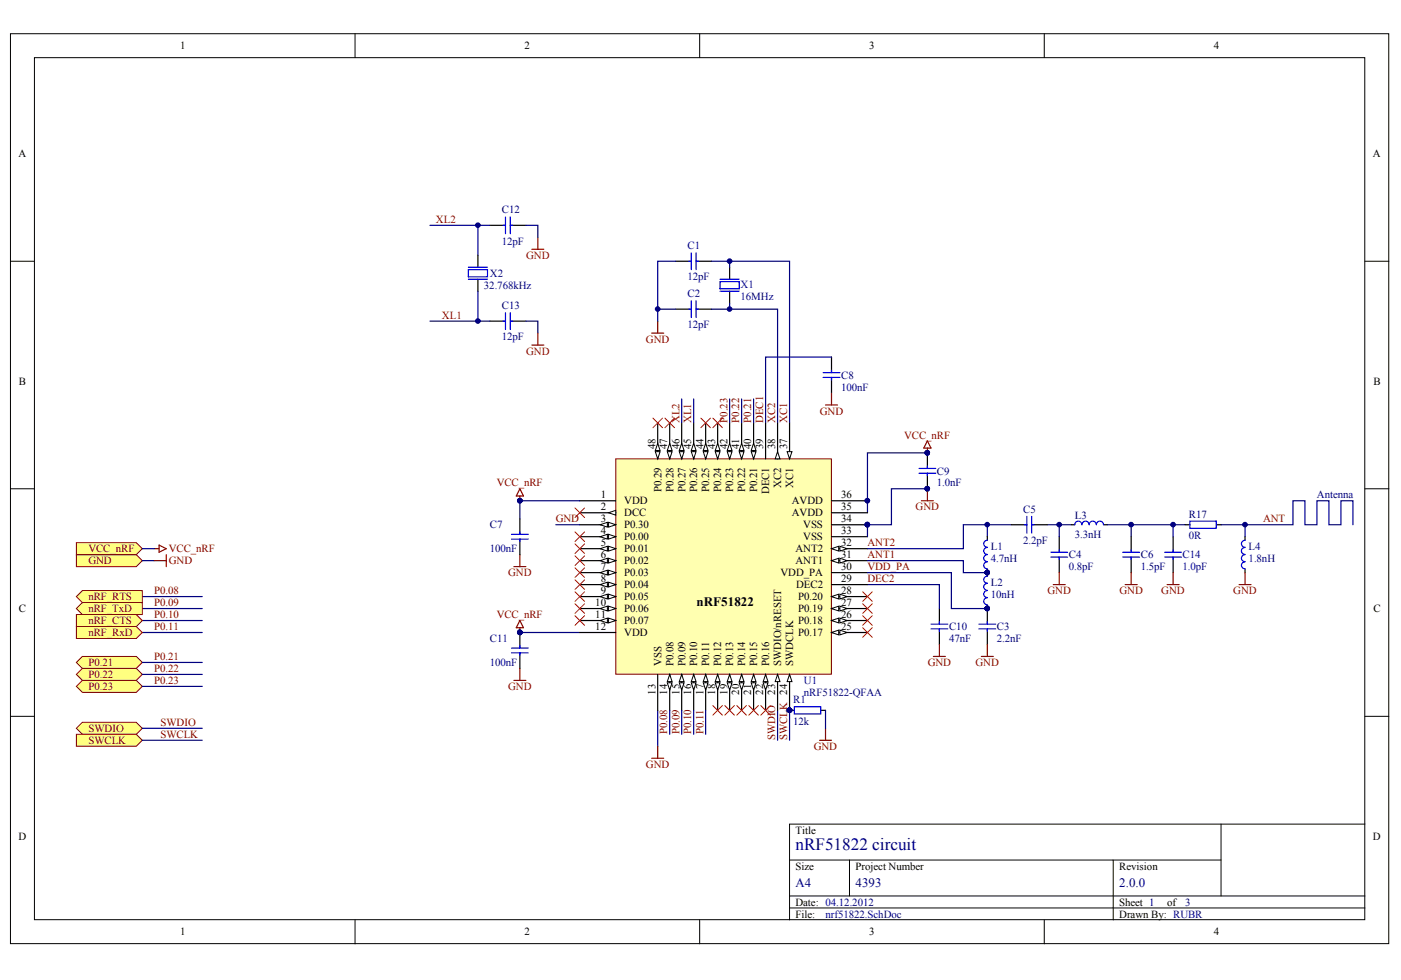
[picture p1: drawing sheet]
<svg xmlns="http://www.w3.org/2000/svg" width="289mm" height="202mm" viewBox="0 0 289 202" stroke-linecap="round" stroke-linejoin="round" font-family="sans-serif">
<defs><g id="words">
<text font-size="3.6" fill="#000080" x="164" y="175.4">nRF51822 circuit</text>
<text font-size="2.7" x="143.7" y="124.9">nRF51822</text>
<g font-size="2.7" fill="#000080">
<text x="164" y="183">A4</text>
<text x="176.4" y="183">4393</text>
<text x="230.8" y="183">2.0.0</text>
</g>
<g font-size="2.2">
<text x="37.1" y="10.2">1</text>
<text x="108.2" y="10.2">2</text>
<text x="179.3" y="10.2">3</text>
<text x="250.3" y="10.2">4</text>
<text x="3.8" y="32.4">A</text>
<text x="283.1" y="32.4">A</text>
<text x="3.9" y="79.3">B</text>
<text x="283.2" y="79.3">B</text>
<text x="135.2" y="92.7" transform="rotate(-90 135.2 92.7)">48</text>
<text x="137.6" y="92.7" transform="rotate(-90 137.6 92.7)">47</text>
<text x="140.1" y="92.7" transform="rotate(-90 140.1 92.7)">46</text>
<text x="142.6" y="92.7" transform="rotate(-90 142.6 92.7)">45</text>
<text x="145.1" y="92.7" transform="rotate(-90 145.1 92.7)">44</text>
<text x="147.5" y="92.7" transform="rotate(-90 147.5 92.7)">43</text>
<text x="150" y="92.7" transform="rotate(-90 150 92.7)">42</text>
<text x="152.5" y="92.7" transform="rotate(-90 152.5 92.7)">41</text>
<text x="154.9" y="92.7" transform="rotate(-90 154.9 92.7)">40</text>
<text x="157.4" y="92.7" transform="rotate(-90 157.4 92.7)">39</text>
<text x="159.9" y="92.7" transform="rotate(-90 159.9 92.7)">38</text>
<text x="162.4" y="92.7" transform="rotate(-90 162.4 92.7)">37</text>
<text x="136.4" y="101.5" transform="rotate(-90 136.4 101.5)">P0.29</text>
<text x="138.9" y="101.5" transform="rotate(-90 138.9 101.5)">P0.28</text>
<text x="141.3" y="101.5" transform="rotate(-90 141.3 101.5)">P0.27</text>
<text x="143.8" y="101.5" transform="rotate(-90 143.8 101.5)">P0.26</text>
<text x="146.3" y="101.5" transform="rotate(-90 146.3 101.5)">P0.25</text>
<text x="148.7" y="101.5" transform="rotate(-90 148.7 101.5)">P0.24</text>
<text x="151.2" y="101.5" transform="rotate(-90 151.2 101.5)">P0.23</text>
<text x="153.7" y="101.5" transform="rotate(-90 153.7 101.5)">P0.22</text>
<text x="156.2" y="101.5" transform="rotate(-90 156.2 101.5)">P0.21</text>
<text x="158.6" y="101.9" transform="rotate(-90 158.6 101.9)">DEC1</text>
<text x="161.1" y="100.6" transform="rotate(-90 161.1 100.6)">XC2</text>
<text x="163.6" y="100.6" transform="rotate(-90 163.6 100.6)">XC1</text>
<text x="123.9" y="102.8">1</text>
<text x="123.9" y="105.3">2</text>
<text x="123.9" y="107.7">3</text>
<text x="128.7" y="104.1">VDD</text>
<text x="128.7" y="106.5">DCC</text>
<text x="163.3" y="106.5">AVDD</text>
<text x="163.3" y="104.1">AVDD</text>
<text x="173.5" y="107.7">34</text>
<text x="173.5" y="105.3">35</text>
<text x="173.5" y="102.8">36</text>
<text x="123.9" y="110.2">4</text>
<text x="123.9" y="112.7">5</text>
<text x="128.7" y="109">P0.30</text>
<text x="128.7" y="111.5">P0.00</text>
<text x="128.7" y="113.9">P0.01</text>
<text x="164" y="113.9">ANT2</text>
<text x="165.7" y="111.5">VSS</text>
<text x="165.7" y="109">VSS</text>
<text x="173.5" y="112.7">32</text>
<text x="173.5" y="110.2">33</text>
<text x="123.9" y="115.2">6</text>
<text x="123.9" y="117.6">7</text>
<text x="128.7" y="116.4">P0.02</text>
<text x="128.7" y="118.9">P0.03</text>
<text x="161" y="118.9">VDD_PA</text>
<text x="164" y="116.4">ANT1</text>
<text x="173.5" y="117.6">30</text>
<text x="173.5" y="115.2">31</text>
<text x="122.8" y="125">10</text>
<text x="123.9" y="120.1">8</text>
<text x="123.9" y="122.6">9</text>
<text x="128.7" y="121.3">P0.04</text>
<text x="128.7" y="123.8">P0.05</text>
<text x="164.2" y="121.3">DEC2</text>
<text x="164.6" y="123.8">P0.20</text>
<text x="173.5" y="125">27</text>
<text x="173.5" y="122.6">28</text>
<text x="173.5" y="120.1">29</text>
<text x="3.9" y="126.3">C</text>
<text x="122.8" y="130">12</text>
<text x="122.8" y="127.5">11</text>
<text x="128.7" y="131.2">VDD</text>
<text x="128.7" y="126.3">P0.06</text>
<text x="128.7" y="128.7">P0.07</text>
<text x="164.6" y="131.2">P0.17</text>
<text x="164.6" y="128.7">P0.18</text>
<text x="164.6" y="126.3">P0.19</text>
<text x="173.5" y="130">25</text>
<text x="173.5" y="127.5">26</text>
<text x="283.2" y="126.3">C</text>
<text x="136.4" y="137.4" transform="rotate(-90 136.4 137.4)">VSS</text>
<text x="138.9" y="137.4" transform="rotate(-90 138.9 137.4)">P0.08</text>
<text x="141.3" y="137.4" transform="rotate(-90 141.3 137.4)">P0.09</text>
<text x="143.8" y="137.4" transform="rotate(-90 143.8 137.4)">P0.10</text>
<text x="146.3" y="137.4" transform="rotate(-90 146.3 137.4)">P0.11</text>
<text x="148.7" y="137.4" transform="rotate(-90 148.7 137.4)">P0.12</text>
<text x="151.2" y="137.4" transform="rotate(-90 151.2 137.4)">P0.13</text>
<text x="153.7" y="137.4" transform="rotate(-90 153.7 137.4)">P0.14</text>
<text x="156.2" y="137.4" transform="rotate(-90 156.2 137.4)">P0.15</text>
<text x="158.6" y="137.4" transform="rotate(-90 158.6 137.4)">P0.16</text>
<text x="161.1" y="137.4" transform="rotate(-90 161.1 137.4)">SWDIO/nRESET</text>
<text x="163.6" y="137.4" transform="rotate(-90 163.6 137.4)">SWDCLK</text>
<text x="135.2" y="143.3" transform="rotate(-90 135.2 143.3)">13</text>
<text x="137.6" y="143.3" transform="rotate(-90 137.6 143.3)">14</text>
<text x="140.1" y="143.3" transform="rotate(-90 140.1 143.3)">15</text>
<text x="142.6" y="143.3" transform="rotate(-90 142.6 143.3)">16</text>
<text x="145.1" y="143.3" transform="rotate(-90 145.1 143.3)">17</text>
<text x="147.5" y="143.3" transform="rotate(-90 147.5 143.3)">18</text>
<text x="150" y="143.3" transform="rotate(-90 150 143.3)">19</text>
<text x="152.5" y="143.3" transform="rotate(-90 152.5 143.3)">20</text>
<text x="154.9" y="143.3" transform="rotate(-90 154.9 143.3)">21</text>
<text x="157.4" y="143.3" transform="rotate(-90 157.4 143.3)">22</text>
<text x="159.9" y="143.3" transform="rotate(-90 159.9 143.3)">23</text>
<text x="3.8" y="173.2">D</text>
<text x="164" y="172">Title</text>
<text x="283.1" y="173.2">D</text>
<text x="164" y="179.4">Size</text>
<text x="176.4" y="179.4">Project Number</text>
<text x="230.8" y="179.4">Revision</text>
<text x="164" y="186.8">Date: 04.12.2012</text>
<text x="164" y="189.3">File:</text>
<text x="230.8" y="186.8">Sheet 1</text>
<text x="230.8" y="189.3">Drawn By: RUBR</text>
<text x="240.7" y="186.8">of</text>
<text x="37.1" y="193">1</text>
<text x="108.2" y="193">2</text>
<text x="179.3" y="193">3</text>
<text x="250.3" y="193">4</text>
</g>
<g font-size="2.2" fill="#800000">
<text x="89.9" y="46">XL2</text>
<text x="108.5" y="53.4">GND</text>
<text x="91.1" y="65.8">XL1</text>
<text x="133.2" y="70.7">GND</text>
<text x="108.5" y="73.2">GND</text>
<text x="140.1" y="87.2" transform="rotate(-90 140.1 87.2)">XL2</text>
<text x="142.6" y="87.2" transform="rotate(-90 142.6 87.2)">XL1</text>
<text x="150" y="87.2" transform="rotate(-90 150 87.2)">P0.23</text>
<text x="152.5" y="87.2" transform="rotate(-90 152.5 87.2)">P0.22</text>
<text x="154.9" y="87.2" transform="rotate(-90 154.9 87.2)">P0.21</text>
<text x="157.4" y="87.2" transform="rotate(-90 157.4 87.2)">DEC1</text>
<text x="159.9" y="87.2" transform="rotate(-90 159.9 87.2)">XC2</text>
<text x="162.4" y="87.2" transform="rotate(-90 162.4 87.2)">XC1</text>
<text x="169.1" y="85.5">GND</text>
<text x="186.5" y="90.4">VCC_nRF</text>
<text x="102.4" y="100.3">VCC_nRF</text>
<text x="114.6" y="107.7">GND</text>
<text x="188.8" y="105.3">GND</text>
<text x="260.5" y="107.7">ANT</text>
<text x="18.2" y="113.9">VCC_nRF</text>
<text x="34.8" y="113.9">VCC_nRF</text>
<text x="178.9" y="112.7">ANT2</text>
<text x="18.2" y="116.4">GND</text>
<text x="34.8" y="116.4">GND</text>
<text x="104.8" y="118.9">GND</text>
<text x="178.9" y="115.2">ANT1</text>
<text x="178.9" y="117.6">VDD_PA</text>
<text x="18.2" y="123.8">nRF_RTS</text>
<text x="31.8" y="122.6">P0.08</text>
<text x="31.8" y="125">P0.09</text>
<text x="178.9" y="120.1">DEC2</text>
<text x="216" y="122.6">GND</text>
<text x="230.9" y="122.6">GND</text>
<text x="239.5" y="122.6">GND</text>
<text x="254.3" y="122.6">GND</text>
<text x="18.2" y="126.3">nRF_TxD</text>
<text x="18.2" y="128.7">nRF_CTS</text>
<text x="18.2" y="131.2">nRF_RxD</text>
<text x="31.8" y="127.5">P0.10</text>
<text x="31.8" y="130">P0.11</text>
<text x="102.4" y="127.5">VCC_nRF</text>
<text x="18.2" y="137.4">P0.21</text>
<text x="31.8" y="136.1">P0.21</text>
<text x="191.3" y="137.4">GND</text>
<text x="201.2" y="137.4">GND</text>
<text x="18.2" y="139.9">P0.22</text>
<text x="18.2" y="142.3">P0.23</text>
<text x="31.8" y="138.6">P0.22</text>
<text x="31.8" y="141.1">P0.23</text>
<text x="104.8" y="142.3">GND</text>
<text x="33.1" y="149.8">SWDIO</text>
<text x="18.2" y="151">SWDIO</text>
<text x="18.2" y="153.4">SWCLK</text>
<text x="33.1" y="152.2">SWCLK</text>
<text x="137.6" y="151.4" transform="rotate(-90 137.6 151.4)">P0.08</text>
<text x="140.1" y="151.4" transform="rotate(-90 140.1 151.4)">P0.09</text>
<text x="142.6" y="151.4" transform="rotate(-90 142.6 151.4)">P0.10</text>
<text x="145.1" y="151.4" transform="rotate(-90 145.1 151.4)">P0.11</text>
<text x="159.9" y="152.7" transform="rotate(-90 159.9 152.7)">SWDIO</text>
<text x="162.4" y="152.7" transform="rotate(-90 162.4 152.7)">SWCLK 24</text>
<text x="167.8" y="154.7">GND</text>
<text x="133.2" y="158.4">GND</text>
</g>
<g font-size="2.2" fill="#000080">
<text x="103.5" y="44">C12</text>
<text x="103.5" y="50.5">12pF</text>
<text x="141.8" y="51.4">C1</text>
<text x="99.8" y="59.6">32.768kHz</text>
<text x="101" y="57.1">X2</text>
<text x="141.8" y="57.9">12pF</text>
<text x="152.7" y="59.3">X1</text>
<text x="103.5" y="63.8">C13</text>
<text x="141.8" y="61.3">C2</text>
<text x="152.7" y="61.8">16MHz</text>
<text x="103.5" y="70.2">12pF</text>
<text x="141.8" y="67.7">12pF</text>
<text x="173.5" y="78.1">C8</text>
<text x="173.5" y="80.6">100nF</text>
<text x="193.2" y="97.9">C9</text>
<text x="193.2" y="100.3">1.0nF</text>
<text x="211" y="105.8">C5</text>
<text x="221.6" y="107">L3</text>
<text x="245.2" y="106.8">R17</text>
<text x="271.6" y="102.8">Antenna</text>
<text x="101" y="109">C7</text>
<text x="101" y="113.9">100nF</text>
<text x="204.3" y="113.4">L1</text>
<text x="211" y="112.2">2.2pF</text>
<text x="221.6" y="111">3.3nH</text>
<text x="245.2" y="111.2">0R</text>
<text x="257.5" y="113.4">L4</text>
<text x="204.3" y="115.9">4.7nH</text>
<text x="220.4" y="115.2">C4</text>
<text x="220.4" y="117.6">0.8pF</text>
<text x="235.3" y="115.2">C6</text>
<text x="235.3" y="117.6">1.5pF</text>
<text x="243.9" y="115.2">C14</text>
<text x="243.9" y="117.6">1.0pF</text>
<text x="257.5" y="115.9">1.8nH</text>
<text x="204.3" y="120.8">L2</text>
<text x="204.3" y="123.3">10nH</text>
<text x="195.7" y="130">C10</text>
<text x="205.6" y="130">C3</text>
<text x="101" y="132.5">C11</text>
<text x="101" y="137.4">100nF</text>
<text x="195.7" y="132.5">47nF</text>
<text x="205.6" y="132.5">2.2nF</text>
<text x="165.8" y="141.1">U1</text>
<text x="165.8" y="143.6">nRF51822-QFAA</text>
<text x="163.6" y="145.1">R1</text>
<text x="163.6" y="149.5">12k</text>
<text x="170.3" y="189.3">nrf51822.SchDoc</text>
<text x="244.4" y="186.8">3</text>
</g>
</g></defs>
<g fill="#fff" stroke="#000" stroke-width=".21">
<path d="M2.2 7h284.2v187.6h-284.2z"/>
<path d="M7.1 11.9h274.4v177.8h-274.4z"/>
</g>
<g fill="none" stroke="#000" stroke-width=".21">
<path d="M73.2 7v4.9M144.3 7v4.9M215.4 7v4.9M2.2 53.9h4.9M281.5 53.9h4.9M2.2 100.8h4.9M281.5 100.8h4.9M2.2 147.8h4.9M281.5 147.8h4.9M162.8 177.4h89M175.2 177.4v7.4M229.6 177.4v12.4"/>
<path d="M251.8 170v14.8M281.5 170h-118.7v19.8M73.2 189.8v4.9M144.3 189.8v4.9M162.8 187.3h118.7M162.8 184.8h118.7M215.4 189.8v4.9"/>
</g>
<g fill="#ffff80" stroke="#800000" stroke-width=".21">
<path d="M15.8 150.2l1.2-1.2h11.1l1.2 1.2-1.2 1.3h-11.1z" fill-rule="evenodd"/>
<path d="M15.8 151.5h12.3l1.2 1.2-1.2 1.2h-12.3z" fill-rule="evenodd"/>
<path d="M15.8 114.4h12.3l1.2 1.2-1.2 1.3h-12.3z" fill-rule="evenodd"/>
</g>
<g fill="none" stroke="#800000" stroke-width=".25">
<path d="M109.7 51.4h2.5M110.9 48.9v2.5M109.7 71.2h2.5M110.9 68.7v2.5M134.4 68.7h2.5M135.6 66.2v2.5M170.2 83.5h2.5M171.5 81.1v2.4M106 116.9h2.4M107.2 102.3v1M107.2 114.4v2.5M107.2 100.8l.8 1.5h-1.5z"/>
<path d="M107.2 129.5v1M107.2 137.9v2.4M107.2 128l.8 1.5h-1.5zM192.5 135.4h2.5M193.7 132.9v2.5M106 140.3h2.4"/>
</g>
<g fill="none" stroke="#000080" stroke-width=".25">
<path d="M88.7 46.5h12.3M98.6 46.5v6.2M108.4 46.5h2.5v2.4M139.3 53.9h-3.7v12.3M146.8 53.9h16v33.3M150.5 53.9v1.2M88.7 66.2h12.3M108.4 66.2h2.5v2.5M135.6 63.8h3.7M146.8 63.8h13.6v23.4M150.5 62.5v1.3M171.5 73.7h-13.6v13.5"/>
<path d="M191.3 93.4h-12.4v12.4M228.3 108.2h16.1M107.2 130.5h12.4M178.9 120.6h14.8v4.9M135.6 146.5v7.4M160.4 146.5v6.2M162.8 146.5v6.2"/>
</g>
<g fill="#000080" stroke="#000080" stroke-width=".21">
<circle cx="98.6" cy="46.5" r=".48"/>
<circle cx="191.2" cy="93.4" r=".47"/>
<circle cx="191.2" cy="100.8" r=".47"/>
<circle cx="162.8" cy="146.5" r=".48"/>
<circle cx="150.5" cy="53.9" r=".48"/>
<circle cx="107.2" cy="130.4" r=".48"/>
<circle cx="150.5" cy="63.7" r=".48"/>
<circle cx="107.2" cy="103.3" r=".48"/>
<circle cx="135.6" cy="63.7" r=".48"/>
</g>
<g fill="none" stroke="#000" stroke-width=".25">
<path d="M98.6 52.7v2.4M98.6 57.6v2.5M101 46.5h3.2M105.2 46.5h3.2M139.3 53.9h3.3M143.5 53.9h3.3M150.5 55.1v2.5M101 66.2h3.2M105.2 66.2h3.2M139.3 63.8h3.3M143.5 63.8h3.3M150.5 60.1v2.4"/>
<path d="M171.5 73.7v3.2M171.5 77.9v3.2M191.3 93.4v3.2M191.3 97.6v3.2M107.2 130.5v3.2M107.2 134.7v3.2M193.7 125.5v3.2M193.7 129.7v3.2"/>
</g>
<g fill="none" stroke="#00f" stroke-width=".25">
<path d="M96.6 55.6h3.9v1.5h-3.9zM96.6 55.1h3.9M96.6 57.6h3.9M103.8 46.5h.4M104.2 44.7v3.5M105.2 44.7v3.5M105.2 46.5h.5M142.1 53.9h.5M142.6 52.2v3.4M143.5 52.2v3.4M143.5 53.9h.5M148.5 58.1h3.9v1.5h-3.9z"/>
<path d="M148.5 57.6h3.9M103.8 66.2h.4M104.2 64.5v3.5M105.2 64.5v3.5M105.2 66.2h.5M142.1 63.8h.5M142.6 62v3.5M143.5 62v3.5M143.5 63.8h.5M148.5 60.1h3.9M169.8 77.9h3.4M169.8 76.9h3.4"/>
<path d="M171.5 76.4v.5M171.5 77.9v.4M189.5 97.6h3.5M189.5 96.6h3.5M191.3 96.1v.5M191.3 97.6v.5M105.5 134.7h3.4M105.5 133.7h3.4M107.2 133.2v.5M107.2 134.7v.5M192 129.7h3.5M192 128.7h3.5"/>
<path d="M193.7 128.2v.5M193.7 129.7v.5"/>
</g>
<path d="M127 94.6h44.5v44.5h-44.5z" fill="#ffffb0" stroke="#800000" stroke-width=".21"/>
<path d="M119.6 103.3h7.4M171.5 118.1h7.4M171.5 115.6h7.4M119.6 130.5h7.4M135.6 139.1v7.4" fill="none" stroke="#000" stroke-width=".25"/>
<g fill="#fff" stroke="#000" stroke-width=".21">
<path d="M171.5 115.6l1.5-.4v.9z"/>
<path d="M173.2 115.2l1.5 .4-1.5 .5z"/>
</g>
<path d="M171.5 113.2h7.4" fill="none" stroke="#000" stroke-width=".25"/>
<g fill="#fff" stroke="#000" stroke-width=".21">
<path d="M171.5 113.2l1.5-.5v1z"/>
<path d="M173.2 112.7l1.5 .5-1.5 .5z"/>
</g>
<path d="M162.8 87.2v7.4M171.5 110.7h7.4M171.5 108.2h7.4M171.5 105.8h7.4M171.5 103.3h7.4" fill="none" stroke="#000" stroke-width=".25"/>
<g fill="#000080" stroke="#000080" stroke-width=".21">
<circle cx="178.9" cy="108.2" r=".47"/>
<circle cx="178.9" cy="103.3" r=".47"/>
</g>
<path d="M162.3 93.2h1l-.5 1.4z" fill="#fff" stroke="#000" stroke-width=".21"/>
<path d="M160.4 87.2v7.4" fill="none" stroke="#000" stroke-width=".25"/>
<path d="M160.4 93.2l.5 1.4h-1z" fill="#fff" stroke="#000" stroke-width=".21"/>
<path d="M119.6 105.8h7.4" fill="none" stroke="#000" stroke-width=".25"/>
<path d="M125.5 105.8l1.5-.5v1z" fill="#fff" stroke="#000" stroke-width=".21"/>
<path d="M119.6 108.2h7.4" fill="none" stroke="#000" stroke-width=".25"/>
<g fill="#fff" stroke="#000" stroke-width=".21">
<path d="M125.5 107.7l1.5 .5-1.5 .5z"/>
<path d="M123.8 108.2l1.5-.5v1z"/>
</g>
<path d="M119.6 110.7h7.4" fill="none" stroke="#000" stroke-width=".25"/>
<g fill="#fff" stroke="#000" stroke-width=".21">
<path d="M125.5 110.2l1.5 .5-1.5 .5z"/>
<path d="M123.8 110.7l1.5-.5v1z"/>
</g>
<path d="M119.6 113.2h7.4" fill="none" stroke="#000" stroke-width=".25"/>
<g fill="#fff" stroke="#000" stroke-width=".21">
<path d="M125.5 112.7l1.5 .5-1.5 .5z"/>
<path d="M123.8 113.2l1.5-.5v1z"/>
</g>
<path d="M119.6 115.6h7.4" fill="none" stroke="#000" stroke-width=".25"/>
<g fill="#fff" stroke="#000" stroke-width=".21">
<path d="M125.5 115.2l1.5 .4-1.5 .5z"/>
<path d="M123.8 115.6l1.5-.4v.9z"/>
</g>
<path d="M119.6 118.1h7.4" fill="none" stroke="#000" stroke-width=".25"/>
<g fill="#fff" stroke="#000" stroke-width=".21">
<path d="M125.5 117.6l1.5 .5-1.5 .5z"/>
<path d="M123.8 118.1l1.5-.5v1z"/>
</g>
<path d="M119.6 120.6h7.4" fill="none" stroke="#000" stroke-width=".25"/>
<g fill="#fff" stroke="#000" stroke-width=".21">
<path d="M125.5 120.1l1.5 .5-1.5 .5z"/>
<path d="M123.8 120.6l1.5-.5v1z"/>
</g>
<path d="M119.6 123.1h7.4" fill="none" stroke="#000" stroke-width=".25"/>
<g fill="#fff" stroke="#000" stroke-width=".21">
<path d="M125.5 122.6l1.5 .5-1.5 .4z"/>
<path d="M123.8 123.1l1.5-.5v.9z"/>
</g>
<path d="M119.6 125.5h7.4" fill="none" stroke="#000" stroke-width=".25"/>
<g fill="#fff" stroke="#000" stroke-width=".21">
<path d="M125.5 125l1.5 .5-1.5 .5z"/>
<path d="M123.8 125.5l1.5-.5v1z"/>
</g>
<path d="M119.6 128h7.4" fill="none" stroke="#000" stroke-width=".25"/>
<g fill="#fff" stroke="#000" stroke-width=".21">
<path d="M125.5 127.5l1.5 .5-1.5 .5z"/>
<path d="M123.8 128l1.5-.5v1z"/>
</g>
<path d="M138.1 139.1v7.4" fill="none" stroke="#000" stroke-width=".25"/>
<g fill="#fff" stroke="#000" stroke-width=".21">
<path d="M138.1 139.1l.5 1.5h-1z"/>
<path d="M137.6 140.8h1l-.5 1.5z"/>
</g>
<path d="M140.6 139.1v7.4" fill="none" stroke="#000" stroke-width=".25"/>
<g fill="#fff" stroke="#000" stroke-width=".21">
<path d="M140.6 139.1l.5 1.5h-1z"/>
<path d="M140.1 140.8h1l-.5 1.5z"/>
</g>
<path d="M143.1 139.1v7.4" fill="none" stroke="#000" stroke-width=".25"/>
<g fill="#fff" stroke="#000" stroke-width=".21">
<path d="M143.1 139.1l.4 1.5h-.9z"/>
<path d="M142.6 140.8h.9l-.4 1.5z"/>
</g>
<path d="M145.5 139.1v7.4" fill="none" stroke="#000" stroke-width=".25"/>
<g fill="#fff" stroke="#000" stroke-width=".21">
<path d="M145.5 139.1l.5 1.5h-1z"/>
<path d="M145 140.8h1l-.5 1.5z"/>
</g>
<path d="M155.4 87.2v7.4M157.9 87.2v7.4" fill="none" stroke="#000" stroke-width=".25"/>
<g fill="#fff" stroke="#000" stroke-width=".21">
<path d="M154.9 93.2h1l-.5 1.4z"/>
<path d="M155.4 91.4l.5 1.5h-1z"/>
</g>
<path d="M152.9 87.2v7.4" fill="none" stroke="#000" stroke-width=".25"/>
<g fill="#fff" stroke="#000" stroke-width=".21">
<path d="M152.4 93.2h1l-.5 1.4z"/>
<path d="M152.9 91.4l.5 1.5h-1z"/>
</g>
<path d="M150.5 87.2v7.4" fill="none" stroke="#000" stroke-width=".25"/>
<g fill="#fff" stroke="#000" stroke-width=".21">
<path d="M150 93.2h1l-.5 1.4z"/>
<path d="M150.5 91.4l.5 1.5h-1z"/>
</g>
<path d="M148 87.2v7.4" fill="none" stroke="#000" stroke-width=".25"/>
<g fill="#fff" stroke="#000" stroke-width=".21">
<path d="M147.5 93.2h1l-.5 1.4z"/>
<path d="M148 91.4l.5 1.5h-1z"/>
</g>
<path d="M145.5 87.2v7.4" fill="none" stroke="#000" stroke-width=".25"/>
<g fill="#fff" stroke="#000" stroke-width=".21">
<path d="M145 93.2h1l-.5 1.4z"/>
<path d="M145.5 91.4l.5 1.5h-1z"/>
</g>
<path d="M140.6 87.2v7.4" fill="none" stroke="#000" stroke-width=".25"/>
<g fill="#fff" stroke="#000" stroke-width=".21">
<path d="M140.1 93.2h1l-.5 1.4z"/>
<path d="M140.6 91.4l.5 1.5h-1z"/>
</g>
<path d="M143.1 87.2v7.4" fill="none" stroke="#000" stroke-width=".25"/>
<g fill="#fff" stroke="#000" stroke-width=".21">
<path d="M142.6 93.2h.9l-.4 1.4z"/>
<path d="M143.1 91.4l.4 1.5h-.9z"/>
</g>
<path d="M135.6 87.2v7.4" fill="none" stroke="#000" stroke-width=".25"/>
<g fill="#fff" stroke="#000" stroke-width=".21">
<path d="M135.1 93.2h1l-.5 1.4z"/>
<path d="M135.6 91.4l.5 1.5h-1z"/>
</g>
<path d="M138.1 87.2v7.4" fill="none" stroke="#000" stroke-width=".25"/>
<g fill="#fff" stroke="#000" stroke-width=".21">
<path d="M137.6 93.2h1l-.5 1.4z"/>
<path d="M138.1 91.4l.5 1.5h-1z"/>
</g>
<path d="M171.5 130.5h7.4" fill="none" stroke="#000" stroke-width=".25"/>
<g fill="#fff" stroke="#000" stroke-width=".21">
<path d="M171.5 130.5l1.5-.5v1z"/>
<path d="M173.2 130l1.5 .5-1.5 .5z"/>
</g>
<path d="M171.5 128h7.4" fill="none" stroke="#000" stroke-width=".25"/>
<g fill="#fff" stroke="#000" stroke-width=".21">
<path d="M171.5 128l1.5-.5v1z"/>
<path d="M173.2 127.5l1.5 .5-1.5 .5z"/>
</g>
<path d="M171.5 125.5h7.4" fill="none" stroke="#000" stroke-width=".25"/>
<g fill="#fff" stroke="#000" stroke-width=".21">
<path d="M171.5 125.5l1.5-.5v1z"/>
<path d="M173.2 125l1.5 .5-1.5 .5z"/>
</g>
<path d="M171.5 123.1h7.4" fill="none" stroke="#000" stroke-width=".25"/>
<g fill="#fff" stroke="#000" stroke-width=".21">
<path d="M171.5 123.1l1.5-.5v.9z"/>
<path d="M173.2 122.6l1.5 .5-1.5 .4z"/>
</g>
<path d="M148 139.1v7.4M171.5 120.6h7.4" fill="none" stroke="#000" stroke-width=".25"/>
<g fill="#fff" stroke="#000" stroke-width=".21">
<path d="M148 139.1l.5 1.5h-1z"/>
<path d="M147.5 140.8h1l-.5 1.5z"/>
</g>
<path d="M150.5 139.1v7.4" fill="none" stroke="#000" stroke-width=".25"/>
<g fill="#fff" stroke="#000" stroke-width=".21">
<path d="M150.5 139.1l.5 1.5h-1z"/>
<path d="M150 140.8h1l-.5 1.5z"/>
</g>
<path d="M152.9 139.1v7.4" fill="none" stroke="#000" stroke-width=".25"/>
<g fill="#fff" stroke="#000" stroke-width=".21">
<path d="M152.9 139.1l.5 1.5h-1z"/>
<path d="M152.4 140.8h1l-.5 1.5z"/>
</g>
<path d="M155.4 139.1v7.4" fill="none" stroke="#000" stroke-width=".25"/>
<g fill="#fff" stroke="#000" stroke-width=".21">
<path d="M155.4 139.1l.5 1.5h-1z"/>
<path d="M154.9 140.8h1l-.5 1.5z"/>
</g>
<path d="M160.4 139.1v7.4" fill="none" stroke="#000" stroke-width=".25"/>
<path d="M160.4 139.1l.5 1.5h-1z" fill="#fff" stroke="#000" stroke-width=".21"/>
<path d="M162.8 139.1v7.4" fill="none" stroke="#000" stroke-width=".25"/>
<path d="M162.8 139.1l.5 1.5h-1z" fill="#fff" stroke="#000" stroke-width=".21"/>
<circle cx="162.8" cy="146.5" r=".48" fill="#000080" stroke="#000080" stroke-width=".21"/>
<path d="M157.9 139.1v7.4" fill="none" stroke="#000" stroke-width=".25"/>
<g fill="#fff" stroke="#000" stroke-width=".21">
<path d="M157.9 139.1l.5 1.5h-1z"/>
<path d="M157.4 140.8h1l-.5 1.5z"/>
</g>
<g fill="#000080" stroke="#000080" stroke-width=".21">
<circle cx="178.9" cy="108.2" r=".47"/>
<circle cx="178.9" cy="103.3" r=".47"/>
<circle cx="162.8" cy="146.5" r=".48"/>
<circle cx="98.6" cy="66.2" r=".48"/>
<circle cx="191.2" cy="100.8" r=".47"/>
<circle cx="107.2" cy="103.3" r=".48"/>
</g>
<path d="M98.6 60.1v6.1M140.6 82.3v4.9M143.1 82.3v4.9M29.3 115.6h2.5M119.6 103.3h-12.4v3.7M191.3 100.8h-7.5v7.4h-4.9v2.5M29.3 150.2h12.4M29.3 152.7h12.4" fill="none" stroke="#000080" stroke-width=".25"/>
<path d="M15.8 111.9h12.3l1.2 1.3-1.2 1.2h-12.3z" fill-rule="evenodd" fill="#ffff80" stroke="#800000" stroke-width=".21"/>
<path d="M191.3 90.9l.7 1.5h-1.5zM191.3 92.4v1M31.8 113.2h1M31.8 115.6h2.5M32.8 112.4l1.5 .8-1.5 .7zM34.3 114.4v2.5M241.9 118.1v2.5M256.8 118.1v2.5M240.7 120.6h2.5M255.5 120.6h2.5M134.4 156.4h2.5M135.6 153.9v2.5" fill="none" stroke="#800000" stroke-width=".25"/>
<path d="M29.3 113.2h2.5M178.9 115.6h19.8v2.5h4.9M178.9 118.1h17.3v7.4h7.4M203.6 108.2v2.5M208.6 108.2h-9.9v5h-19.8M216 108.2h4.9M218.4 108.2v2.5M233.3 108.2v2.5M241.9 108.2v2.5M251.8 108.2h14.8v-4.9h2.5v4.9h2.5v-4.9h2.5v4.9h2.4v-4.9h2.5v4.9M256.8 108.2v2.5" fill="none" stroke="#000080" stroke-width=".25"/>
<g fill="none" stroke="#000" stroke-width=".25">
<path d="M107.2 107v3.2M107.2 111.2v3.2M203.6 110.7v.7M203.6 117.4v1.5M208.6 108.2h3.2M212.8 108.2h3.2M218.4 110.7v3.2M218.4 114.9v3.2M220.9 108.2h.8M227.6 108.2h.7M233.3 110.7v3.2M233.3 114.9v3.2"/>
<path d="M241.9 110.7v3.2M241.9 114.9v3.2M244.4 108.2h1M250.8 108.2h1M256.8 110.7v.7M256.8 117.4v.7M203.6 124.8v3.9M203.6 129.7v3.2"/>
</g>
<g fill="none" stroke="#00f" stroke-width=".25">
<path d="M105.5 111.2h3.4M105.5 110.2h3.4M107.2 109.7v.5M107.2 111.2v.5M203.6 115.9a.72 .72 0 0 0-.7 .7 .72 .72 0 0 0 .7 .7M203.6 114.4a.72 .72 0 0 0-.7 .7 .72 .72 0 0 0 .7 .7M203.6 112.9a.72 .72 0 0 0-.7 .7 .72 .72 0 0 0 .7 .8M203.6 111.4a.72 .72 0 0 0-.7 .8 .72 .72 0 0 0 .7 .7M203.6 118.9a.72 .72 0 0 0-.7 .7 .72 .72 0 0 0 .7 .7M211.3 108.2h.5M211.8 106.5v3.5M212.8 106.5v3.5"/>
<path d="M212.8 108.2h.5M216.7 114.9h3.5M216.7 113.9h3.5M218.4 113.4v.5M218.4 114.9v.5M223.1 108.2a.72 .72 0 0 0-.7-.7 .72 .72 0 0 0-.7 .7M224.6 108.2a.73 .73 0 0 0-.7-.7 .73 .73 0 0 0-.8 .7M226.1 108.2a.73 .73 0 0 0-.7-.7 .73 .73 0 0 0-.8 .7M227.6 108.2a.73 .73 0 0 0-.8-.7 .73 .73 0 0 0-.7 .7M231.5 114.9h3.5M231.5 113.9h3.5M233.3 113.4v.5"/>
<path d="M233.3 114.9v.5M240.2 114.9h3.5M240.2 113.9h3.5M241.9 113.4v.5M241.9 114.9v.5M245.4 107.5h5.4v1.5h-5.4zM256.8 115.9a.72 .72 0 0 0-.8 .7 .72 .72 0 0 0 .8 .7M256.8 114.4a.72 .72 0 0 0-.8 .7 .72 .72 0 0 0 .8 .7M256.8 112.9a.72 .72 0 0 0-.8 .7 .72 .72 0 0 0 .8 .8M256.8 111.4a.72 .72 0 0 0-.8 .8 .72 .72 0 0 0 .8 .7M201.9 129.7h3.4M201.9 128.7h3.4"/>
<path d="M203.6 123.3a.72 .72 0 0 0-.7 .7 .72 .72 0 0 0 .7 .7M203.6 121.8a.72 .72 0 0 0-.7 .7 .72 .72 0 0 0 .7 .8M203.6 120.3a.72 .72 0 0 0-.7 .8 .72 .72 0 0 0 .7 .7M203.6 128.2v.5M203.6 129.7v.5"/>
</g>
<g fill="#000080" stroke="#000080" stroke-width=".21">
<circle cx="256.8" cy="108.2" r=".48"/>
<circle cx="191.2" cy="93.4" r=".47"/>
<circle cx="241.9" cy="108.2" r=".48"/>
<circle cx="203.6" cy="108.2" r=".47"/>
<circle cx="203.6" cy="125.5" r=".47"/>
<circle cx="233.3" cy="108.2" r=".48"/>
<circle cx="203.6" cy="118.1" r=".47"/>
<circle cx="218.4" cy="108.2" r=".48"/>
</g>
<g fill="none" stroke="#f00" stroke-width=".21">
<path d="M134.6 86.2l2 2M136.6 86.2l-2 2M137.1 86.2l2 2M139.1 86.2l-2 2M144.5 86.2l2 2M146.5 86.2l-2 2M147 86.2l2 2M149 86.2l-2 2M118.6 119.6l2 2M118.6 104.8l2 2M120.6 104.8l-2 2M120.6 119.6l-2 2"/>
<path d="M118.6 127l2 2M118.6 124.5l2 2M118.6 122.1l2 1.9M120.6 127l-2 2M120.6 124.5l-2 2M120.6 122.1l-2 1.9M177.9 122.1l2 1.9M177.9 124.5l2 2M177.9 127l2 2M177.9 129.5l2 2M179.9 122.1l-2 1.9M179.9 124.5l-2 2"/>
<path d="M179.9 127l-2 2M179.9 129.5l-2 2M147 145.5l2 2M149 145.5l-2 2M149.5 145.5l2 2M151.5 145.5l-2 2M152 145.5l1.9 2M153.9 145.5l-1.9 2M154.4 145.5l2 2M156.4 145.5l-2 2M156.9 145.5l2 2M158.9 145.5l-2 2"/>
</g>
<g fill="#ffff80" stroke="#800000" stroke-width=".21">
<path d="M15.8 136.6l1.2-1.2h11.1l1.2 1.2-1.2 1.3h-11.1z" fill-rule="evenodd"/>
<path d="M15.8 139.1l1.2-1.2h11.1l1.2 1.2-1.2 1.2h-11.1z" fill-rule="evenodd"/>
<path d="M15.8 141.6l1.2-1.3h11.1l1.2 1.3-1.2 1.2h-11.1z" fill-rule="evenodd"/>
</g>
<g fill="none" stroke="#000080" stroke-width=".25">
<path d="M150.5 82.3v4.9M152.9 82.3v4.9M155.4 82.3v4.9M114.6 108.2h5M29.3 136.6h12.4M29.3 139.1h12.4M29.3 123.1h12.4M29.3 125.5h12.4M29.3 128h12.4M29.3 130.5h12.4M29.3 141.6h12.4M138.1 146.5v5"/>
<path d="M140.6 146.5v5M143.1 146.5v5M145.5 146.5v5M170.2 146.5v3.7"/>
</g>
<path d="M162.8 146.5h1M169.3 146.5h.9" fill="none" stroke="#000" stroke-width=".25"/>
<g fill="#000080" stroke="#000080" stroke-width=".21">
<circle cx="162.8" cy="146.5" r=".48"/>
<circle cx="191.2" cy="100.8" r=".47"/>
</g>
<path d="M163.8 145.8h5.5v1.5h-5.5z" fill="none" stroke="#00f" stroke-width=".25"/>
<path d="M190 103.3h2.5M191.3 100.8v2.5M218.4 118.1v2.5M233.3 118.1v2.5M202.4 135.4h2.5M203.6 132.9v2.5M217.2 120.6h2.5M232 120.6h2.5M169 152.7h2.5M170.2 150.2v2.5" fill="none" stroke="#800000" stroke-width=".25"/>
<path d="M118.6 117.1l2 2M118.6 114.7l2 1.9M118.6 112.2l2 2M118.6 109.7l2 2M120.6 117.1l-2 2M120.6 114.7l-2 1.9M120.6 112.2l-2 2M120.6 109.7l-2 2" fill="none" stroke="#f00" stroke-width=".21"/>
<g fill="#ffff80" stroke="#800000" stroke-width=".21">
<path d="M15.8 123.1l1.2-1.3h12.3v2.5h-12.3z" fill-rule="evenodd"/>
<path d="M15.8 125.5l1.2-1.2h12.3v2.5h-12.3z" fill-rule="evenodd"/>
<path d="M15.8 126.8h12.3l1.2 1.2-1.2 1.2h-12.3z" fill-rule="evenodd"/>
<path d="M15.8 129.2h12.3l1.2 1.3-1.2 1.2h-12.3z" fill-rule="evenodd"/>
</g>
<use href="#words"/>
</svg>
